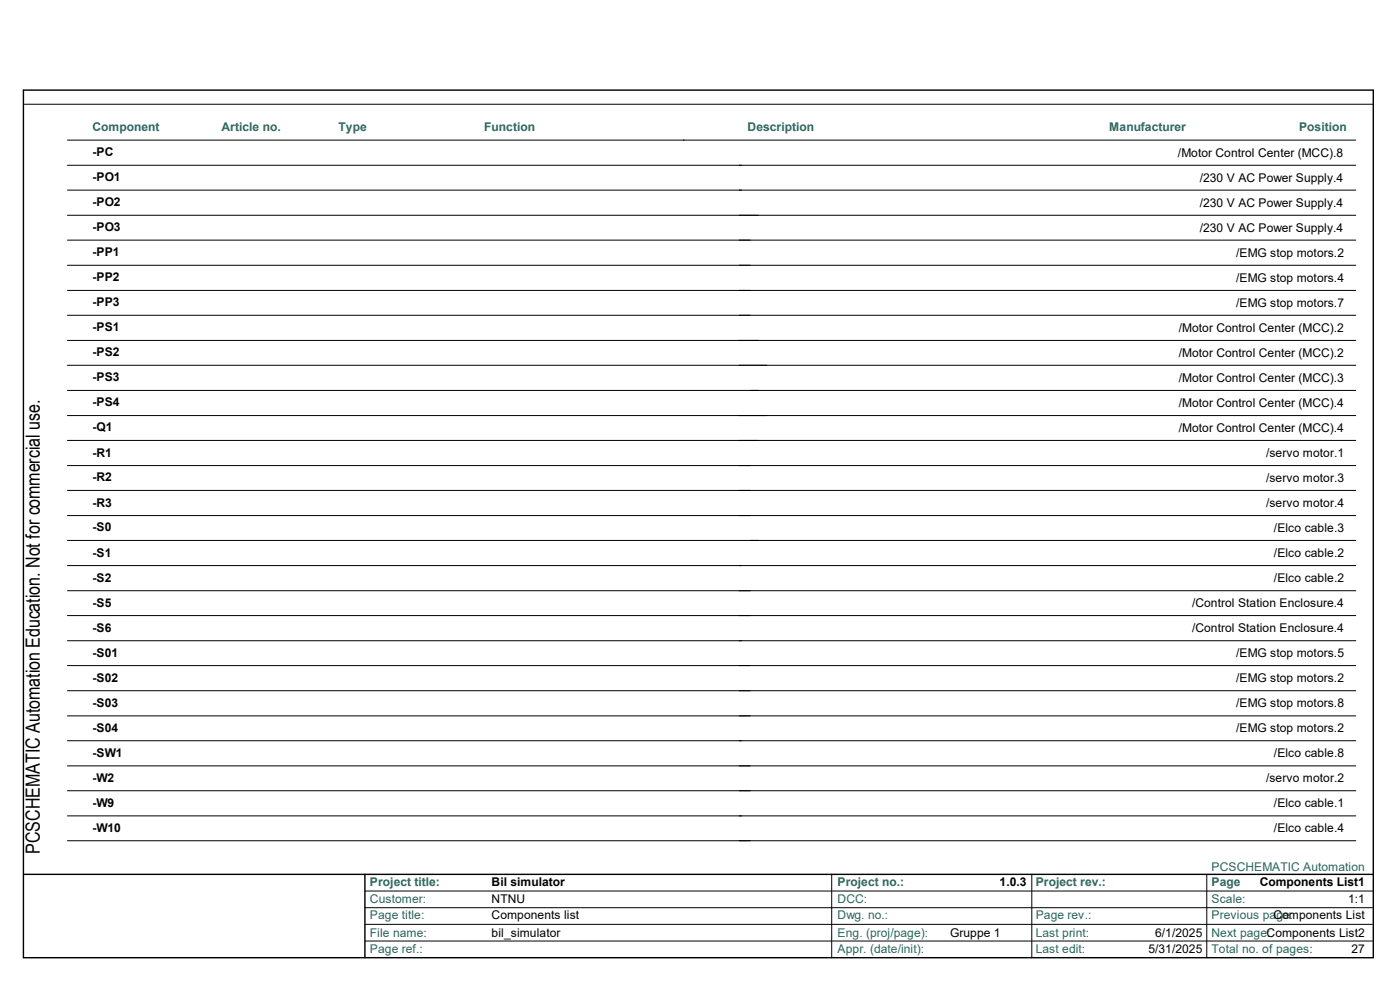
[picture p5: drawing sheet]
<svg xmlns="http://www.w3.org/2000/svg" width="420mm" height="297mm" viewBox="0 0 420 297" stroke-linecap="round" stroke-linejoin="round" font-family="sans-serif">
<defs><g id="words">
<text font-size="5.9" x="12" y="255.9" transform="rotate(-90 12 255.9)">PCSCHEMATIC Automation Education. Not for commercial use.</text>
<g font-size="3.6" fill="#27675f">
<text x="27.8" y="39.3">Component</text>
<text x="66.5" y="39.3">Article no.</text>
<text x="101.5" y="39.3">Type</text>
<text x="145.3" y="39.3">Function</text>
<text x="224.3" y="39.3">Description</text>
<text x="332.7" y="39.3">Manufacturer</text>
<text x="389.7" y="39.3">Position</text>
<text x="363.5" y="260.9">PCSCHEMATIC Automation</text>
<text x="111" y="265.5">Project title:</text>
<text x="251.3" y="265.5">Project no.:</text>
<text x="310.7" y="265.5">Project rev.:</text>
<text x="363.5" y="265.5">Page</text>
<text x="111" y="270.7">Customer:</text>
<text x="111" y="275.5">Page title:</text>
<text x="251.3" y="275.5">Dwg. no.:</text>
<text x="251.3" y="270.7">DCC:</text>
<text x="310.7" y="275.5">Page rev.:</text>
<text x="363.5" y="275.5">Previous page:</text>
<text x="363.5" y="270.7">Scale:</text>
<text x="111" y="280.8">File name:</text>
<text x="251.3" y="280.8">Eng. (proj/page):</text>
<text x="310.7" y="280.8">Last print:</text>
<text x="363.5" y="280.8">Next page:Components List2</text>
<text x="111" y="285.5">Page ref.:</text>
<text x="251.3" y="285.5">Appr. (date/init):</text>
<text x="310.7" y="285.5">Last edit:</text>
<text x="363.5" y="285.5">Total no. of pages:</text>
</g>
<g font-size="3.6">
<text x="27.8" y="46.8">-PC</text>
<text x="353.4" y="47">/Motor Control Center (MCC).8</text>
<text x="27.8" y="54.3">-PO1</text>
<text x="359.9" y="54.4">/230 V AC Power Supply.4</text>
<text x="27.8" y="61.8">-PO2</text>
<text x="359.9" y="62">/230 V AC Power Supply.4</text>
<text x="27.8" y="69.3">-PO3</text>
<text x="359.9" y="69.4">/230 V AC Power Supply.4</text>
<text x="27.8" y="76.8">-PP1</text>
<text x="370.8" y="77">/EMG stop motors.2</text>
<text x="27.8" y="84.3">-PP2</text>
<text x="370.8" y="84.5">/EMG stop motors.4</text>
<text x="27.8" y="91.8">-PP3</text>
<text x="370.8" y="91.9">/EMG stop motors.7</text>
<text x="27.8" y="99.3">-PS1</text>
<text x="353.7" y="99.5">/Motor Control Center (MCC).2</text>
<text x="27.8" y="106.8">-PS2</text>
<text x="353.7" y="106.9">/Motor Control Center (MCC).2</text>
<text x="27.8" y="114.3">-PS3</text>
<text x="353.7" y="114.5">/Motor Control Center (MCC).3</text>
<text x="27.8" y="121.7">-PS4</text>
<text x="353.7" y="121.9">/Motor Control Center (MCC).4</text>
<text x="27.8" y="129.3">-Q1</text>
<text x="353.7" y="129.5">/Motor Control Center (MCC).4</text>
<text x="27.8" y="136.8">-R1</text>
<text x="379.8" y="137">/servo motor.1</text>
<text x="27.8" y="144.3">-R2</text>
<text x="379.8" y="144.4">/servo motor.3</text>
<text x="27.8" y="151.8">-R3</text>
<text x="379.8" y="152">/servo motor.4</text>
<text x="27.8" y="159.3">-S0</text>
<text x="382.2" y="159.4">/Elco cable.3</text>
<text x="27.8" y="166.8">-S1</text>
<text x="382.2" y="167">/Elco cable.2</text>
<text x="27.8" y="174.3">-S2</text>
<text x="382.2" y="174.5">/Elco cable.2</text>
<text x="27.8" y="181.8">-S5</text>
<text x="357.6" y="181.9">/Control Station Enclosure.4</text>
<text x="27.8" y="189.3">-S6</text>
<text x="357.6" y="189.5">/Control Station Enclosure.4</text>
<text x="27.8" y="196.8">-S01</text>
<text x="370.8" y="196.9">/EMG stop motors.5</text>
<text x="27.8" y="204.3">-S02</text>
<text x="370.8" y="204.5">/EMG stop motors.2</text>
<text x="27.8" y="211.7">-S03</text>
<text x="370.8" y="211.9">/EMG stop motors.8</text>
<text x="27.8" y="219.3">-S04</text>
<text x="370.8" y="219.5">/EMG stop motors.2</text>
<text x="27.8" y="226.8">-SW1</text>
<text x="382.2" y="227">/Elco cable.8</text>
<text x="27.8" y="234.3">-W2</text>
<text x="379.8" y="234.4">/servo motor.2</text>
<text x="27.8" y="241.8">-W9</text>
<text x="382.2" y="242">/Elco cable.1</text>
<text x="27.8" y="249.3">-W10</text>
<text x="382.2" y="249.4">/Elco cable.4</text>
<text x="147.5" y="265.5">Bil simulator</text>
<text x="299.9" y="265.5">1.0.3</text>
<text x="378" y="265.5">Components List1</text>
<text x="147.5" y="270.7">NTNU</text>
<text x="147.5" y="275.5">Components list</text>
<text x="382" y="275.5">Components List</text>
<text x="404.5" y="270.7">1:1</text>
<text x="147.5" y="280.8">bil_simulator</text>
<text x="285.1" y="280.8">Gruppe 1</text>
<text x="346.5" y="280.8">6/1/2025</text>
<text x="344.5" y="285.5">5/31/2025</text>
<text x="405.5" y="285.5">27</text>
</g>
</g></defs>
<path d="M7 27h405v260h-405zM7 262h405M109.5 262v25" fill="none" stroke="#000" stroke-width=".42"/>
<g fill="none" stroke="#000" stroke-width=".3">
<path d="M7.3 31.2h404.7M20.2 42h386.5M20.2 49.5h386.5M20.2 57h386.5M20.2 64.5h386.5M20.2 72h386.5M20.2 79.5h386.5M20.2 87h386.5M20.2 94.5h386.5M20.2 102h386.5M20.2 109.5h386.5M20.2 117h386.5"/>
<path d="M20.2 124.5h386.5M20.2 132h386.5M20.2 139.5h386.5M20.2 147h386.5M20.2 154.5h386.5M20.2 162h386.5M20.2 169.5h386.5M20.2 177h386.5M20.2 184.5h386.5M20.2 192h386.5M20.2 199.5h386.5M20.2 207h386.5"/>
<path d="M20.2 214.5h386.5M20.2 222h386.5M20.2 229.5h386.5M20.2 237h386.5M20.2 244.5h386.5M20.2 252h386.5M109.5 272h302.2M109.5 277h302.2M109.5 267h302.5M249.5 262v25M309.5 262v25M362 262v25"/>
<path d="M109.5 282h302.2"/>
</g>
<use href="#words"/>
</svg>
